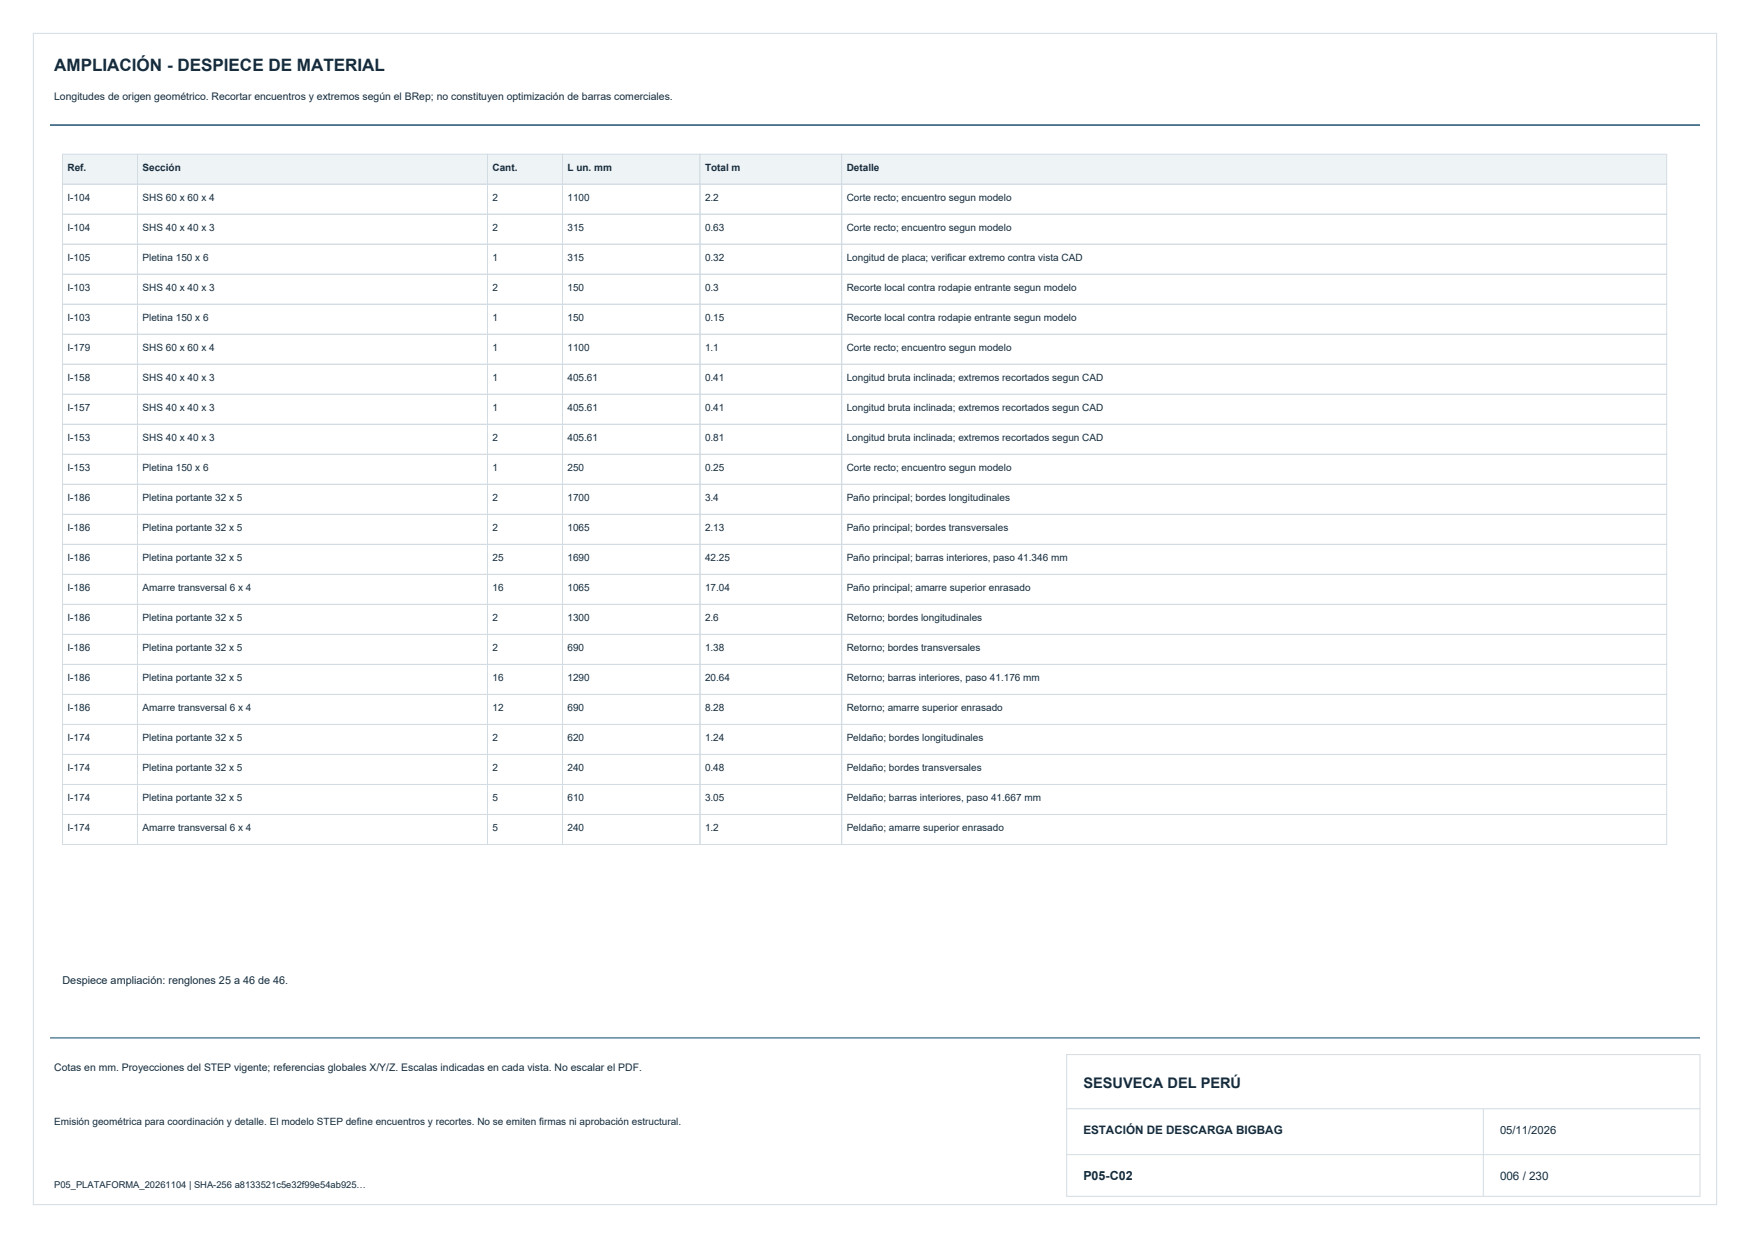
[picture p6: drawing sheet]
<svg xmlns="http://www.w3.org/2000/svg" width="420mm" height="297mm" viewBox="0 0 420 297" stroke-linecap="round" stroke-linejoin="round" font-family="sans-serif">
<defs><g id="words">
<text font-size="4.1" fill="#152c3d" x="13" y="17">AMPLIACIÓN - DESPIECE DE MATERIAL</text>
<text font-size="3.5" fill="#152c3d" x="260" y="261">SESUVECA DEL PERÚ</text>
<text font-size="3" fill="#152c3d" x="260" y="283">P05-C02</text>
<g font-size="2.8" fill="#152c3d">
<text x="260" y="272">ESTACIÓN DE DESCARGA BIGBAG</text>
<text x="360" y="283">006 / 230</text>
</g>
<text font-size="2.7" fill="#152c3d" x="360" y="272">05/11/2026</text>
<text font-size="2.6" fill="#152c3d" x="15" y="236">Despiece ampliación: renglones 25 a 46 de 46.</text>
<g font-size="2.5" fill="#152c3d">
<text x="13" y="24">Longitudes de origen geométrico. Recortar encuentros y extremos según el BRep; no constituyen optimización de barras comerciales.</text>
<text x="13" y="257">Cotas en mm. Proyecciones del STEP vigente; referencias globales X/Y/Z. Escalas indicadas en cada vista. No escalar el PDF.</text>
</g>
<g font-size="2.4" fill="#152c3d">
<text x="16.2" y="41">Ref.</text>
<text x="34.2" y="41">Sección</text>
<text x="118.2" y="41">Cant.</text>
<text x="136.2" y="41">L un. mm</text>
<text x="169.2" y="41">Total m</text>
<text x="203.2" y="41">Detalle</text>
<text x="16.2" y="48.2">I-104</text>
<text x="34.2" y="48.2">SHS 60 x 60 x 4</text>
<text x="118.2" y="48.2">2</text>
<text x="136.2" y="48.2">1100</text>
<text x="169.2" y="48.2">2.2</text>
<text x="203.2" y="48.2">Corte recto; encuentro segun modelo</text>
<text x="16.2" y="55.4">I-104</text>
<text x="34.2" y="55.4">SHS 40 x 40 x 3</text>
<text x="118.2" y="55.4">2</text>
<text x="136.2" y="55.4">315</text>
<text x="169.2" y="55.4">0.63</text>
<text x="203.2" y="55.4">Corte recto; encuentro segun modelo</text>
<text x="16.2" y="62.6">I-105</text>
<text x="34.2" y="62.6">Pletina 150 x 6</text>
<text x="118.2" y="62.6">1</text>
<text x="136.2" y="62.6">315</text>
<text x="169.2" y="62.6">0.32</text>
<text x="203.2" y="62.6">Longitud de placa; verificar extremo contra vista CAD</text>
<text x="16.2" y="69.8">I-103</text>
<text x="34.2" y="69.8">SHS 40 x 40 x 3</text>
<text x="118.2" y="69.8">2</text>
<text x="136.2" y="69.8">150</text>
<text x="169.2" y="69.8">0.3</text>
<text x="203.2" y="69.8">Recorte local contra rodapie entrante segun modelo</text>
<text x="16.2" y="77">I-103</text>
<text x="34.2" y="77">Pletina 150 x 6</text>
<text x="118.2" y="77">1</text>
<text x="136.2" y="77">150</text>
<text x="169.2" y="77">0.15</text>
<text x="203.2" y="77">Recorte local contra rodapie entrante segun modelo</text>
<text x="16.2" y="84.2">I-179</text>
<text x="34.2" y="84.2">SHS 60 x 60 x 4</text>
<text x="118.2" y="84.2">1</text>
<text x="136.2" y="84.2">1100</text>
<text x="169.2" y="84.2">1.1</text>
<text x="203.2" y="84.2">Corte recto; encuentro segun modelo</text>
<text x="16.2" y="91.4">I-158</text>
<text x="34.2" y="91.4">SHS 40 x 40 x 3</text>
<text x="118.2" y="91.4">1</text>
<text x="136.2" y="91.4">405.61</text>
<text x="169.2" y="91.4">0.41</text>
<text x="203.2" y="91.4">Longitud bruta inclinada; extremos recortados segun CAD</text>
<text x="16.2" y="98.6">I-157</text>
<text x="34.2" y="98.6">SHS 40 x 40 x 3</text>
<text x="118.2" y="98.6">1</text>
<text x="136.2" y="98.6">405.61</text>
<text x="169.2" y="98.6">0.41</text>
<text x="203.2" y="98.6">Longitud bruta inclinada; extremos recortados segun CAD</text>
<text x="16.2" y="105.8">I-153</text>
<text x="34.2" y="105.8">SHS 40 x 40 x 3</text>
<text x="118.2" y="105.8">2</text>
<text x="136.2" y="105.8">405.61</text>
<text x="169.2" y="105.8">0.81</text>
<text x="203.2" y="105.8">Longitud bruta inclinada; extremos recortados segun CAD</text>
<text x="16.2" y="113">I-153</text>
<text x="34.2" y="113">Pletina 150 x 6</text>
<text x="118.2" y="113">1</text>
<text x="136.2" y="113">250</text>
<text x="169.2" y="113">0.25</text>
<text x="203.2" y="113">Corte recto; encuentro segun modelo</text>
<text x="16.2" y="120.2">I-186</text>
<text x="34.2" y="120.2">Pletina portante 32 x 5</text>
<text x="118.2" y="120.2">2</text>
<text x="136.2" y="120.2">1700</text>
<text x="169.2" y="120.2">3.4</text>
<text x="203.2" y="120.2">Paño principal; bordes longitudinales</text>
<text x="16.2" y="127.4">I-186</text>
<text x="34.2" y="127.4">Pletina portante 32 x 5</text>
<text x="118.2" y="127.4">2</text>
<text x="136.2" y="127.4">1065</text>
<text x="169.2" y="127.4">2.13</text>
<text x="203.2" y="127.4">Paño principal; bordes transversales</text>
<text x="16.2" y="134.6">I-186</text>
<text x="34.2" y="134.6">Pletina portante 32 x 5</text>
<text x="118.2" y="134.6">25</text>
<text x="136.2" y="134.6">1690</text>
<text x="169.2" y="134.6">42.25</text>
<text x="203.2" y="134.6">Paño principal; barras interiores, paso 41.346 mm</text>
<text x="16.2" y="141.8">I-186</text>
<text x="34.2" y="141.8">Amarre transversal 6 x 4</text>
<text x="118.2" y="141.8">16</text>
<text x="136.2" y="141.8">1065</text>
<text x="169.2" y="141.8">17.04</text>
<text x="203.2" y="141.8">Paño principal; amarre superior enrasado</text>
<text x="16.2" y="149">I-186</text>
<text x="34.2" y="149">Pletina portante 32 x 5</text>
<text x="118.2" y="149">2</text>
<text x="136.2" y="149">1300</text>
<text x="169.2" y="149">2.6</text>
<text x="203.2" y="149">Retorno; bordes longitudinales</text>
<text x="16.2" y="156.2">I-186</text>
<text x="34.2" y="156.2">Pletina portante 32 x 5</text>
<text x="118.2" y="156.2">2</text>
<text x="136.2" y="156.2">690</text>
<text x="169.2" y="156.2">1.38</text>
<text x="203.2" y="156.2">Retorno; bordes transversales</text>
<text x="16.2" y="163.4">I-186</text>
<text x="34.2" y="163.4">Pletina portante 32 x 5</text>
<text x="118.2" y="163.4">16</text>
<text x="136.2" y="163.4">1290</text>
<text x="169.2" y="163.4">20.64</text>
<text x="203.2" y="163.4">Retorno; barras interiores, paso 41.176 mm</text>
<text x="16.2" y="170.6">I-186</text>
<text x="34.2" y="170.6">Amarre transversal 6 x 4</text>
<text x="118.2" y="170.6">12</text>
<text x="136.2" y="170.6">690</text>
<text x="169.2" y="170.6">8.28</text>
<text x="203.2" y="170.6">Retorno; amarre superior enrasado</text>
<text x="16.2" y="177.8">I-174</text>
<text x="34.2" y="177.8">Pletina portante 32 x 5</text>
<text x="118.2" y="177.8">2</text>
<text x="136.2" y="177.8">620</text>
<text x="169.2" y="177.8">1.24</text>
<text x="203.2" y="177.8">Peldaño; bordes longitudinales</text>
<text x="16.2" y="185">I-174</text>
<text x="34.2" y="185">Pletina portante 32 x 5</text>
<text x="118.2" y="185">2</text>
<text x="136.2" y="185">240</text>
<text x="169.2" y="185">0.48</text>
<text x="203.2" y="185">Peldaño; bordes transversales</text>
<text x="16.2" y="192.2">I-174</text>
<text x="34.2" y="192.2">Pletina portante 32 x 5</text>
<text x="118.2" y="192.2">5</text>
<text x="136.2" y="192.2">610</text>
<text x="169.2" y="192.2">3.05</text>
<text x="203.2" y="192.2">Peldaño; barras interiores, paso 41.667 mm</text>
<text x="16.2" y="199.4">I-174</text>
<text x="34.2" y="199.4">Amarre transversal 6 x 4</text>
<text x="118.2" y="199.4">5</text>
<text x="136.2" y="199.4">240</text>
<text x="169.2" y="199.4">1.2</text>
<text x="203.2" y="199.4">Peldaño; amarre superior enrasado</text>
<text x="13" y="270">Emisión geométrica para coordinación y detalle. El modelo STEP define encuentros y recortes. No se emiten firmas ni aprobación estructural.</text>
</g>
<text font-size="2.3" fill="#152c3d" x="13" y="285">P05_PLATAFORMA_20261104 | SHA-256 a8133521c5e32f99e54ab925…</text>
</g></defs>
<path d="M8 8h404v281h-404zM256 253h152v34h-152zM256 277h152M256 266h152M356 266v21" fill="none" stroke="#d3dce3" stroke-width=".24"/>
<path d="M12 30h396" fill="none" stroke="#174e70" stroke-width=".35"/>
<path d="M12 249h396" fill="none" stroke="#174e70" stroke-width=".25"/>
<g fill="#eef3f6" stroke="#d3dce3" stroke-width=".24">
<path d="M15 37h18v7.2h-18z" fill-rule="evenodd"/>
<path d="M33 37h84v7.2h-84z" fill-rule="evenodd"/>
<path d="M117 37h18v7.2h-18z" fill-rule="evenodd"/>
<path d="M135 37h33v7.2h-33z" fill-rule="evenodd"/>
<path d="M168 37h34v7.2h-34z" fill-rule="evenodd"/>
<path d="M202 37h198v7.2h-198z" fill-rule="evenodd"/>
</g>
<g fill="none" stroke="#d3dce3" stroke-width=".24">
<path d="M15 44.2h18v7.2h-18zM15 51.4h18v7.2h-18zM15 58.6h18v7.2h-18zM33 44.2h84v7.2h-84zM33 51.4h84v7.2h-84zM33 58.6h84v7.2h-84zM117 44.2h18v7.2h-18zM117 51.4h18v7.2h-18zM117 58.6h18v7.2h-18zM135 44.2h33v7.2h-33zM135 51.4h33v7.2h-33zM135 58.6h33v7.2h-33z"/>
<path d="M168 44.2h34v7.2h-34zM168 51.4h34v7.2h-34zM168 58.6h34v7.2h-34zM202 44.2h198v7.2h-198zM202 51.4h198v7.2h-198zM202 58.6h198v7.2h-198zM15 65.8h18v7.2h-18zM15 73h18v7.2h-18zM33 65.8h84v7.2h-84zM33 73h84v7.2h-84zM117 65.8h18v7.2h-18zM117 73h18v7.2h-18z"/>
<path d="M135 65.8h33v7.2h-33zM135 73h33v7.2h-33zM168 65.8h34v7.2h-34zM168 73h34v7.2h-34zM202 65.8h198v7.2h-198zM202 73h198v7.2h-198zM15 80.2h18v7.2h-18zM15 87.4h18v7.2h-18zM15 94.6h18v7.2h-18zM33 80.2h84v7.2h-84zM33 87.4h84v7.2h-84zM33 94.6h84v7.2h-84z"/>
<path d="M117 80.2h18v7.2h-18zM117 87.4h18v7.2h-18zM117 94.6h18v7.2h-18zM135 80.2h33v7.2h-33zM135 87.4h33v7.2h-33zM135 94.6h33v7.2h-33zM168 80.2h34v7.2h-34zM168 87.4h34v7.2h-34zM168 94.6h34v7.2h-34zM202 80.2h198v7.2h-198zM202 87.4h198v7.2h-198zM202 94.6h198v7.2h-198z"/>
<path d="M15 101.8h18v7.2h-18zM15 109h18v7.2h-18zM15 116.2h18v7.2h-18zM33 101.8h84v7.2h-84zM33 109h84v7.2h-84zM33 116.2h84v7.2h-84zM117 101.8h18v7.2h-18zM117 109h18v7.2h-18zM117 116.2h18v7.2h-18zM135 101.8h33v7.2h-33zM135 109h33v7.2h-33zM135 116.2h33v7.2h-33z"/>
<path d="M168 101.8h34v7.2h-34zM168 109h34v7.2h-34zM168 116.2h34v7.2h-34zM202 101.8h198v7.2h-198zM202 109h198v7.2h-198zM202 116.2h198v7.2h-198zM15 123.4h18v7.2h-18zM15 130.6h18v7.2h-18zM15 137.8h18v7.2h-18zM33 123.4h84v7.2h-84zM33 130.6h84v7.2h-84zM33 137.8h84v7.2h-84z"/>
<path d="M117 123.4h18v7.2h-18zM117 130.6h18v7.2h-18zM117 137.8h18v7.2h-18zM135 123.4h33v7.2h-33zM135 130.6h33v7.2h-33zM135 137.8h33v7.2h-33zM168 123.4h34v7.2h-34zM168 130.6h34v7.2h-34zM168 137.8h34v7.2h-34zM202 123.4h198v7.2h-198zM202 130.6h198v7.2h-198zM202 137.8h198v7.2h-198z"/>
<path d="M15 145h18v7.2h-18zM15 152.2h18v7.2h-18zM15 159.4h18v7.2h-18zM33 145h84v7.2h-84zM33 152.2h84v7.2h-84zM33 159.4h84v7.2h-84zM117 145h18v7.2h-18zM117 152.2h18v7.2h-18zM117 159.4h18v7.2h-18zM135 145h33v7.2h-33zM135 152.2h33v7.2h-33zM135 159.4h33v7.2h-33z"/>
<path d="M168 145h34v7.2h-34zM168 152.2h34v7.2h-34zM168 159.4h34v7.2h-34zM202 145h198v7.2h-198zM202 152.2h198v7.2h-198zM202 159.4h198v7.2h-198zM15 166.6h18v7.2h-18zM15 173.8h18v7.2h-18zM33 166.6h84v7.2h-84zM33 173.8h84v7.2h-84zM117 166.6h18v7.2h-18zM117 173.8h18v7.2h-18z"/>
<path d="M135 166.6h33v7.2h-33zM135 173.8h33v7.2h-33zM168 166.6h34v7.2h-34zM168 173.8h34v7.2h-34zM202 166.6h198v7.2h-198zM202 173.8h198v7.2h-198zM15 181h18v7.2h-18zM15 188.2h18v7.2h-18zM15 195.4h18v7.2h-18zM33 181h84v7.2h-84zM33 188.2h84v7.2h-84zM33 195.4h84v7.2h-84z"/>
<path d="M117 181h18v7.2h-18zM117 188.2h18v7.2h-18zM117 195.4h18v7.2h-18zM135 181h33v7.2h-33zM135 188.2h33v7.2h-33zM135 195.4h33v7.2h-33zM168 181h34v7.2h-34zM168 188.2h34v7.2h-34zM168 195.4h34v7.2h-34zM202 181h198v7.2h-198zM202 188.2h198v7.2h-198zM202 195.4h198v7.2h-198z"/>
</g>
<use href="#words"/>
</svg>
